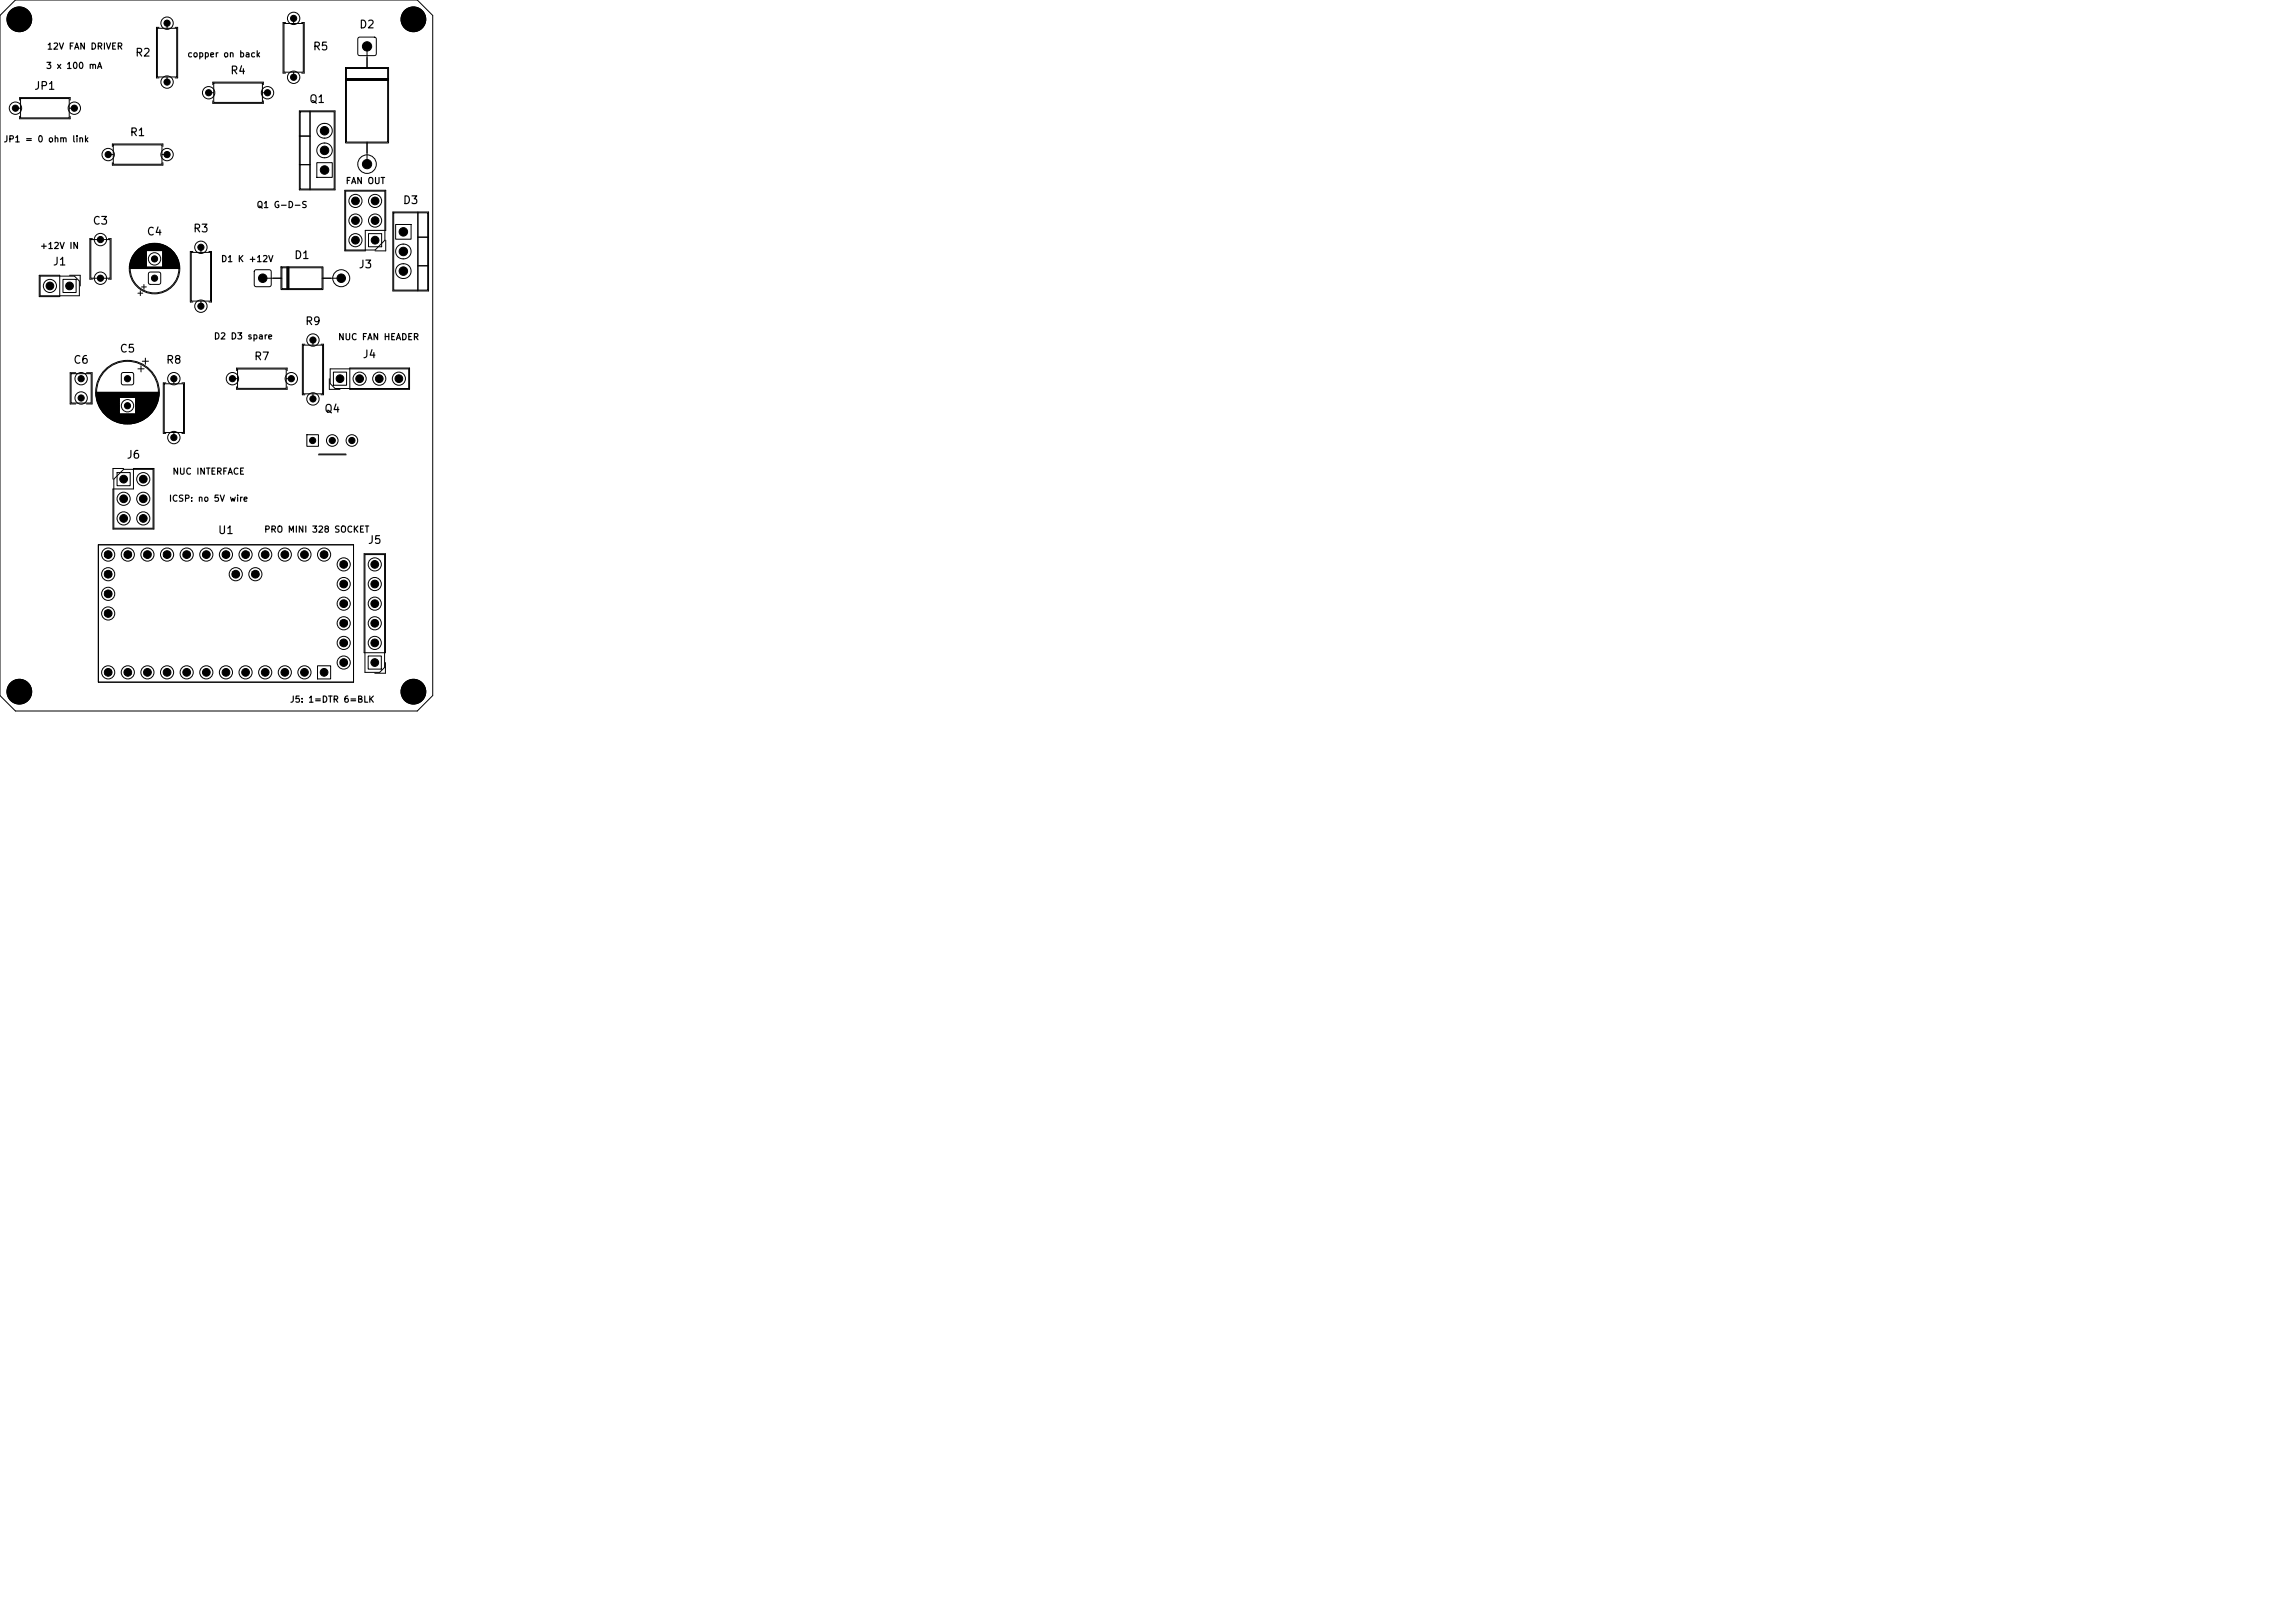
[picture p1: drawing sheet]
<svg xmlns="http://www.w3.org/2000/svg" width="297mm" height="210mm" viewBox="0 0 297 210" stroke-linecap="round" stroke-linejoin="round" font-family="sans-serif">
<defs><g id="words">
<g font-size="1">
<text x="46.4" y="3.9">D2</text>
<text x="4.4" y="11.9">JP1</text>
<text x="17.4" y="7.6">R2</text>
<text x="29.7" y="9.9">R4</text>
<text x="40.4" y="6.8">R5</text>
<text x="16.7" y="17.9">R1</text>
<text x="40" y="13.6">Q1</text>
<text x="11.9" y="29.3">C3</text>
<text x="52.1" y="26.6">D3</text>
<text x="6.8" y="34.6">J1</text>
<text x="18.9" y="30.7">C4</text>
<text x="24.9" y="30.3">R3</text>
<text x="38" y="33.8">D1</text>
<text x="46.3" y="35">J3</text>
<text x="9.4" y="47.3">C6</text>
<text x="15.4" y="45.9">C5</text>
<text x="21.4" y="47.3">R8</text>
<text x="32.8" y="46.9">R7</text>
<text x="39.4" y="42.3">R9</text>
<text x="46.9" y="46.6">J4</text>
<text x="41.9" y="53.6">Q4</text>
<text x="16.3" y="59.6">J6</text>
<text x="28.1" y="69.3">U1</text>
<text x="47.5" y="70.6">J5</text>
</g>
<g font-size=".8">
<text x="5.9" y="9.1">3 x 100 mA</text>
<text x="6" y="6.6">12V FAN DRIVER</text>
<text x="24.2" y="7.6">copper on back</text>
<text x="47" y="6.6">1</text>
<text x=".4" y="18.6">JP1 = 0 ohm link</text>
<text x="47" y="21.8">2</text>
<text x="33.1" y="27.1">Q1 G-D-S</text>
<text x="44.7" y="24">FAN OUT</text>
<text x="5.1" y="32.4">+12V IN</text>
<text x="28.5" y="34.1">D1 K +12V</text>
<text x="27.6" y="44.1">D2 D3 spare</text>
<text x="43.7" y="44.2">NUC FAN HEADER</text>
<text x="21.8" y="65.1">ICSP: no 5V wire</text>
<text x="22.3" y="61.6">NUC INTERFACE</text>
<text x="34.1" y="69.1">PRO MINI 328 SOCKET</text>
<text x="37.5" y="91.1">J5: 1=DTR 6=BLK</text>
</g>
<g font-size=".7">
<text x="41.6" y="17.4">3</text>
<text x="41.6" y="22.5">1</text>
<text x="41.6" y="20">2</text>
<text x="51.8" y="30.5">1</text>
<text x="51.8" y="33">2</text>
<text x="51.8" y="35.6">3</text>
<text x="33.6" y="36.6">1</text>
<text x="43.7" y="36.6">2</text>
</g>
<g font-size=".6">
<text x="45.7" y="29">4</text>
<text x="45.7" y="26.4">6</text>
<text x="48.2" y="29">3</text>
<text x="48.2" y="26.4">5</text>
<text x="45.7" y="31.5">2</text>
<text x="48.2" y="31.5">1</text>
<text x="6.1" y="37.4">2</text>
<text x="8.7" y="37.4">1</text>
<text x="43.7" y="49.4">1</text>
<text x="46.2" y="49.4">2</text>
<text x="48.8" y="49.4">3</text>
<text x="51.3" y="49.4">4</text>
<text x="15.7" y="62.4">1</text>
<text x="15.7" y="65">3</text>
<text x="18.2" y="62.4">2</text>
<text x="18.2" y="65">4</text>
<text x="15.7" y="67.5">5</text>
<text x="18.2" y="67.5">6</text>
<text x="13.4" y="72.2">24</text>
<text x="13.4" y="77.3">32</text>
<text x="13.4" y="74.7">33</text>
<text x="15.9" y="72.2">23</text>
<text x="18.5" y="72.2">22</text>
<text x="21" y="72.2">21</text>
<text x="23.6" y="72.2">20</text>
<text x="26.1" y="72.2">19</text>
<text x="28.6" y="72.2">18</text>
<text x="29.9" y="74.7">34</text>
<text x="31.2" y="72.2">17</text>
<text x="32.5" y="74.7">35</text>
<text x="33.7" y="72.2">16</text>
<text x="36.3" y="72.2">15</text>
<text x="38.8" y="72.2">14</text>
<text x="41.3" y="72.2">13</text>
<text x="43.9" y="76">29</text>
<text x="43.9" y="73.5">30</text>
<text x="48.2" y="76">5</text>
<text x="48.2" y="73.5">6</text>
<text x="13.4" y="79.8">31</text>
<text x="43.9" y="83.6">26</text>
<text x="43.9" y="81.1">27</text>
<text x="43.9" y="78.5">28</text>
<text x="48.2" y="83.6">2</text>
<text x="48.2" y="81.1">3</text>
<text x="48.2" y="78.5">4</text>
<text x="13.4" y="87.4">12</text>
<text x="15.9" y="87.4">11</text>
<text x="18.5" y="87.4">10</text>
<text x="21.3" y="87.4">9</text>
<text x="23.8" y="87.4">8</text>
<text x="26.4" y="87.4">7</text>
<text x="28.9" y="87.4">6</text>
<text x="31.5" y="87.4">5</text>
<text x="34" y="87.4">4</text>
<text x="36.5" y="87.4">3</text>
<text x="39.1" y="87.4">2</text>
<text x="41.6" y="87.4">1</text>
<text x="43.9" y="86.2">25</text>
<text x="48.2" y="86.2">1</text>
</g>
<g font-size=".5">
<text x="21.3" y="3.4">2</text>
<text x="37.7" y="2.8">2</text>
<text x="21.3" y="11">1</text>
<text x="37.7" y="10.4">1</text>
<text x="1.7" y="14.4">1</text>
<text x="9.3" y="14.4">2</text>
<text x="26.7" y="12.4">1</text>
<text x="34.3" y="12.4">2</text>
<text x="13.7" y="20.4">1</text>
<text x="21.3" y="20.4">2</text>
<text x="12.7" y="31.4">2</text>
<text x="19.7" y="33.9">2</text>
<text x="25.7" y="32.4">1</text>
<text x="12.7" y="36.4">1</text>
<text x="19.7" y="36.4">1</text>
<text x="25.7" y="40">2</text>
<text x="40.2" y="44.4">1</text>
<text x="10.2" y="49.4">1</text>
<text x="10.2" y="51.9">2</text>
<text x="16.2" y="49.4">1</text>
<text x="16.2" y="52.9">2</text>
<text x="22.2" y="49.4">1</text>
<text x="29.8" y="49.4">2</text>
<text x="37.4" y="49.4">1</text>
<text x="40.2" y="52">2</text>
<text x="22.2" y="57">2</text>
<text x="40.2" y="57.4">1</text>
<text x="42.7" y="57.4">2</text>
<text x="45.3" y="57.4">3</text>
</g>
</g></defs>
<g fill="none" stroke="#000" stroke-width=".13">
<path d="M0 2l2-2h52l2 2v88l-2 2h-52l-2-2zM2 14h.7M2.5 13v-.4h6.6v.4M2.5 15v.4h6.6v-.4M2.7 12.8h6.3v2.4h-6.3zM9 14h.6M14.5 19v-.4h6.6v.4M14.7 18.8h6.3v2.4h-6.3zM20.4 3.7h2.5v6.3h-2.5zM20.6 3.5h-.4v6.6h.4M21.6 3v.7M21.6 10v.6"/>
<path d="M22.7 3.5h.3v6.6h-.3M27 12h.7M27.5 11v-.4h6.6v.4M27.5 13v.4h6.6v-.4M27.7 10.8h6.3v2.4h-6.3zM34 12h.6M36.7 3h2.6v6.3h-2.6zM37 2.9h-.4v6.6h.4M38 2.4v.6M38 9.3v.7M38.7 14.4h4.7v10.2h-4.7zM38.7 17.6h1.4"/>
<path d="M38.9 14.5h4.4v10h-4.4zM39 2.9h.4v6.6h-.4M40.1 14.4v10.2M44.7 8.7h5.6v9.8h-5.6zM44.7 10.2h5.6M44.7 10.3h5.6M44.7 10.4h5.6M44.8 10.2h5.4M44.8 10.4h5.4M44.8 8.9h5.4v9.5h-5.4zM46.4 4.9l.2-.1h1.8l.2 .1 .1 .2v1.8l-.1 .2-.2 .1h-1.8l-.2-.1-.1-.2v-1.8zM47.5 6v2.9"/>
<path d="M47.5 18.4v2.8M5.1 35.6h2.6v2.8h-2.6zM5.2 35.7h4.4l.7 .7v1.9h-5.1zM8.1 36.2h1.7v1.7h-1.7zM9 35.6h1.4v1.4M11.7 31h2.6v5h-2.6zM12 30.9h-.4v5.2h.4M14 20h.7M14 30.9h.4v5.2h-.4M14.5 21v.4h6.6v-.4M16.8 34.8h6.4M16.8 34.7h6.4"/>
<path d="M16.8 34.6h6.4M16.8 34.5h2.2M16.8 34.4h2.2M16.8 34.3h2.2M16.8 34.2h2.2M16.8 34.1h2.2M16.9 34h2.1M16.9 33.9h2.1M16.9 33.8h2.1M16.9 33.7h2.1M17 33.7h2M17 33.6h2"/>
<path d="M17 33.5h2M17 33.4h2M17.1 33.4h1.9M17.1 33.3h1.9M17.1 33.2h1.9M17.2 33.2h1.8M17.2 33.1h1.8M17.3 33h1.7M17.3 32.9h1.7M17.4 32.9h1.6M17.4 32.8h1.6M17.5 32.8h1.5"/>
<path d="M17.5 32.7h1.5M17.5 32.6h1.5M17.6 32.6h1.4M17.7 32.5h1.3M17.7 32.4h4.6M17.8 32.4h4.4M17.8 37.9h.7M17.9 32.3h4.2M18 32.2h4M18.1 32.2h3.8M18.1 32.1h3.8M18.2 37.6v.7"/>
<path d="M18.2 32.1h3.6M18.2 32h3.6M18.3 32h3.4M18.3 37.1h.6M18.4 32h3.2M18.4 31.9h3.2M18.5 31.9h3M18.6 31.8h2.8M18.6 36.8v.6M18.6 31.8h2.7M18.7 31.8h2.6M18.8 31.7h2.4"/>
<path d="M18.9 31.7h2.2M19.1 31.6h1.8M19.2 31.6h1.6M19.3 35.3l.1-.1 1.3 .1 .1 .2-.1 1.2-.2 .1-1.2-.1-.1-.1zM19.4 31.6h1.2M19.6 31.5h.8M21 20h.6M21 32.6h1.4M21 34.4h2.2M21 34.5h2.2M21 34.3h2.2M21 34.2h2.2"/>
<path d="M21 34.1h2.2M21 34h2.1M21 33.9h2.1M21 33.8h2.1M21 33.7h2.1M21 33.7h2M21 33.6h2M21 33.5h2M21 33.4h2M21 33.4h1.9M21 33.3h1.9M21 33.2h1.9"/>
<path d="M21 33.2h1.8M21 33.1h1.8M21 33h1.7M21 32.9h1.7M21 32.9h1.6M21 32.8h1.6M21 32.8h1.5M21 32.7h1.5M21 32.6h1.5M21 32.5h1.3M24.7 32.7h2.5v6.3h-2.5zM25 32.5h-.4v6.6h.4"/>
<path d="M26 32v.7M26 39v.6M27 32.5h.4v6.6h-.4M33 35l.2-.1h1.7l.1 .1 .1 .2v1.7l-.1 .1-.1 .1h-1.7l-.2-.1-.1-.1v-1.7zM34 36h2.5M36.4 34.5h5.4v3h-5.4zM36.5 34.6h5.2v2.7h-5.2zM37.1 34.5v3M37.2 34.7v2.7M37.3 34.5v3M37.4 34.5v3M38.7 21.3h1.4"/>
<path d="M41 21h2v2h-2zM41.7 36h2.5M44.6 24.6h5.3v5.2h-2.6v2.7h-2.7zM44.7 24.7h5.1v6.4l-1.3 1.3h-3.8zM47.7 30.2h1.7v1.7h-1.7zM49.9 31.1v1.4h-1.4M50.8 27.4h4.7v10.3h-4.7zM51 27.5h4.3v10h-4.3zM51.2 29h2v2h-2zM54.1 27.4v10.3M54.1 30.7h1.4M54.1 34.4h1.4"/>
<path d="M9.2 48.3h2.6v3.9h-2.6zM9.8 48.2h-.7v4.1h.7M11.2 48.2h.7v4.1h-.7M12.4 50.8h8.2M12.4 50.9h8.2M12.4 51h8.2M12.4 51.1h8.2M12.4 51.2h8.2M12.5 51.3h8M12.5 51.4h8M12.5 51.5h3M12.5 51.6h3"/>
<path d="M12.5 51.7h3M12.5 51.8h3M12.6 51.8h2.9M12.6 51.9h2.9M12.6 52h2.9M12.6 52.1h2.9M12.7 52.1h2.8M12.7 52.2h2.8M12.7 52.3h2.8M12.7 52.4h2.8M12.8 52.4h2.7M12.8 52.5h2.7"/>
<path d="M12.8 52.6h2.7M12.9 52.6h2.6M12.9 52.7h2.6M12.9 52.8h2.6M13 52.8h2.5M13 52.9h2.5M13.1 53h2.4M13.1 53.1h2.4M13.2 53.1h2.3M13.2 53.2h2.3M13.3 53.2h2.2M13.3 53.3h2.2"/>
<path d="M13.3 53.4h2.2M13.4 53.4h2.1M13.4 53.5h2.1M13.5 53.5h2M13.5 53.6h6M13.6 53.6h5.8M13.6 53.7h5.8M13.7 53.7h5.6M13.7 53.8h5.6M13.8 53.8h5.4M13.8 53.9h5.4M13.9 53.9h5.2"/>
<path d="M13.9 54h5.2M14 54h5M14.1 54.1h4.8M14.2 54.1h4.6M14.2 54.2h4.6M14.3 54.2h4.4M14.4 54.3h4.2M14.5 54.3h4M14.5 54.4h4M14.6 54.4h3.8M14.7 54.4h3.6M14.8 54.5h3.4"/>
<path d="M14.9 54.5h3.2M14.9 54.6h3.2M15 54.6h3M15.2 54.6h2.6M15.3 54.7h2.4M15.4 54.7h2.2M15.6 54.8h1.8M15.7 54.8h1.6M15.8 48.3l.2-.1 1.2 .1 .1 .2-.1 1.2-.1 .1-1.3-.1-.1-.1zM16 54.8h1M17.5 51.5h3M17.5 51.6h3"/>
<path d="M17.5 51.7h3M17.5 51.8h3M17.5 51.8h2.9M17.5 51.9h2.9M17.5 52h2.9M17.5 52.1h2.9M17.5 52.1h2.8M17.5 52.2h2.8M17.5 52.3h2.8M17.5 52.4h2.8M17.5 52.4h2.7M17.5 52.5h2.7"/>
<path d="M17.5 52.6h2.7M17.5 52.6h2.6M17.5 52.7h2.6M17.5 52.8h2.6M17.5 52.8h2.5M17.5 52.9h2.5M17.5 53h2.4M17.5 53.1h2.4M17.5 53.1h2.3M17.5 53.2h2.3M17.5 53.2h2.2M17.5 53.3h2.2"/>
<path d="M17.5 53.4h2.2M17.5 53.4h2.1M17.5 53.5h2.1M17.5 53.5h2M17.8 47.7h.8M18.2 47.3v.8M18.4 46.7h.8M18.8 46.3v.8M21.2 49.7h2.5v6.3h-2.5zM21.5 49.5h-.4v6.6h.4M22.5 49v.7M22.5 56v.6"/>
<path d="M23.5 49.5h.4v6.6h-.4M30.1 49h.6M30.6 50v.4h6.6v-.4M30.6 48v-.4h6.6v.4M30.7 47.7h6.3v2.6h-6.3zM37 49h.7M39.3 44.7h2.4v6.3h-2.4zM39.5 44.5h-.4v6.6h.4M39.7 56.3h1.5v1.4h-1.5zM40.5 44v.7M40.5 51v.6M41.2 58.9h3.6"/>
<path d="M41.3 58.8h3.5M41.5 44.5h.4v6.6h-.4M42.6 49v1.4h1.4M42.7 47.7h10.2v2.6h-9.5l-.7-.7zM43.2 48.2h1.7v1.7h-1.7zM45.3 47.6h7.7v2.8h-7.7zM12.7 70.5h33v17.8h-33zM14.7 62l1.3-1.3h3.8v7.7h-5.1zM15.2 61.2h1.7v1.7h-1.7zM16 60.6h-1.4v1.4M17.3 60.6h2.6v7.9h-5.3v-5.2h2.7zM47.1 71.7h2.8v12.8h-2.8z"/>
<path d="M47.2 71.8h2.6v14.6l-.7 .6h-1.9zM41.1 86.1h1.7v1.7h-1.7zM47.6 84.9h1.7v1.7h-1.7zM49.9 85.7v1.4h-1.4"/>
<circle cx="2" cy="14" r=".8"/>
<circle cx="2.5" cy="2.5" r="1.6"/>
<circle cx="9.6" cy="14" r=".8"/>
<circle cx="14" cy="20" r=".8"/>
<circle cx="21.6" cy="20" r=".8"/>
<circle cx="21.6" cy="10.6" r=".8"/>
<circle cx="21.6" cy="3" r=".8"/>
<circle cx="27" cy="12" r=".8"/>
<circle cx="34.6" cy="12" r=".8"/>
<circle cx="38" cy="2.4" r=".8"/>
<circle cx="38" cy="10" r=".8"/>
<circle cx="42" cy="19.4" r=".98"/>
<circle cx="42" cy="16.9" r=".98"/>
<circle cx="53.5" cy="2.5" r="1.6"/>
<circle cx="6.5" cy="37" r=".85"/>
<circle cx="13" cy="36" r=".8"/>
<circle cx="13" cy="31" r=".8"/>
<circle cx="20" cy="34.7" r="3.3"/>
<circle cx="20" cy="33.5" r=".8"/>
<circle cx="20" cy="34.7" r="3.2"/>
<circle cx="26" cy="39.6" r=".8"/>
<circle cx="26" cy="32" r=".8"/>
<circle cx="44.2" cy="36" r="1.1"/>
<circle cx="46" cy="26" r=".85"/>
<circle cx="46" cy="31.1" r=".85"/>
<circle cx="46" cy="28.5" r=".85"/>
<circle cx="47.5" cy="21.2" r="1.2"/>
<circle cx="48.5" cy="28.5" r=".85"/>
<circle cx="48.5" cy="26" r=".85"/>
<circle cx="52.2" cy="32.6" r=".98"/>
<circle cx="52.2" cy="35.1" r=".98"/>
<circle cx="10.5" cy="49" r=".8"/>
<circle cx="10.5" cy="51.5" r=".8"/>
<circle cx="16.5" cy="50.8" r="4.1"/>
<circle cx="16.5" cy="50.7" r="4"/>
<circle cx="16.5" cy="52.5" r=".8"/>
<circle cx="22.5" cy="56.6" r=".8"/>
<circle cx="22.5" cy="49" r=".8"/>
<circle cx="30.1" cy="49" r=".8"/>
<circle cx="37.7" cy="49" r=".8"/>
<circle cx="40.5" cy="51.6" r=".8"/>
<circle cx="40.5" cy="44" r=".8"/>
<circle cx="43" cy="57" r=".75"/>
<circle cx="45.5" cy="57" r=".75"/>
<circle cx="46.5" cy="49" r=".85"/>
<circle cx="49.1" cy="49" r=".85"/>
<circle cx="51.6" cy="49" r=".85"/>
<circle cx="14" cy="76.8" r=".85"/>
<circle cx="14" cy="79.4" r=".85"/>
<circle cx="14" cy="74.3" r=".85"/>
<circle cx="14" cy="71.8" r=".85"/>
<circle cx="16" cy="64.5" r=".85"/>
<circle cx="16" cy="67.1" r=".85"/>
<circle cx="16.5" cy="71.8" r=".85"/>
<circle cx="18.5" cy="64.5" r=".85"/>
<circle cx="18.5" cy="62" r=".85"/>
<circle cx="18.5" cy="67.1" r=".85"/>
<circle cx="19.1" cy="71.8" r=".85"/>
<circle cx="21.6" cy="71.8" r=".85"/>
<circle cx="24.2" cy="71.8" r=".85"/>
<circle cx="26.7" cy="71.8" r=".85"/>
<circle cx="29.2" cy="71.8" r=".85"/>
<circle cx="30.5" cy="74.3" r=".85"/>
<circle cx="31.8" cy="71.8" r=".85"/>
<circle cx="33.1" cy="74.3" r=".85"/>
<circle cx="34.3" cy="71.8" r=".85"/>
<circle cx="36.9" cy="71.8" r=".85"/>
<circle cx="39.4" cy="71.8" r=".85"/>
<circle cx="41.9" cy="71.8" r=".85"/>
<circle cx="44.5" cy="73" r=".85"/>
<circle cx="44.5" cy="78.1" r=".85"/>
<circle cx="44.5" cy="75.6" r=".85"/>
<circle cx="48.5" cy="78.1" r=".85"/>
<circle cx="48.5" cy="73" r=".85"/>
<circle cx="48.5" cy="75.6" r=".85"/>
<circle cx="2.5" cy="89.5" r="1.6"/>
<circle cx="14" cy="87" r=".85"/>
<circle cx="16.5" cy="87" r=".85"/>
<circle cx="19.1" cy="87" r=".85"/>
<circle cx="21.6" cy="87" r=".85"/>
<circle cx="24.2" cy="87" r=".85"/>
<circle cx="26.7" cy="87" r=".85"/>
<circle cx="29.2" cy="87" r=".85"/>
<circle cx="31.8" cy="87" r=".85"/>
<circle cx="34.3" cy="87" r=".85"/>
<circle cx="36.9" cy="87" r=".85"/>
<circle cx="39.4" cy="87" r=".85"/>
<circle cx="44.5" cy="85.7" r=".85"/>
<circle cx="44.5" cy="83.2" r=".85"/>
<circle cx="44.5" cy="80.6" r=".85"/>
<circle cx="48.5" cy="80.6" r=".85"/>
<circle cx="48.5" cy="83.2" r=".85"/>
<circle cx="53.5" cy="89.5" r="1.6"/>
</g>
<g fill="#000" stroke="#000" stroke-width=".13">
<circle cx="2" cy="14" r=".4"/>
<circle cx="2.5" cy="2.5" r="1.6"/>
<circle cx="9.6" cy="14" r=".4"/>
<circle cx="14" cy="20" r=".4"/>
<circle cx="21.6" cy="3" r=".4"/>
<circle cx="21.6" cy="10.6" r=".4"/>
<circle cx="21.6" cy="20" r=".4"/>
<circle cx="27" cy="12" r=".4"/>
<circle cx="34.6" cy="12" r=".4"/>
<circle cx="38" cy="10" r=".4"/>
<circle cx="38" cy="2.4" r=".4"/>
<circle cx="42" cy="16.9" r=".55"/>
<circle cx="42" cy="19.5" r=".55"/>
<circle cx="47.5" cy="6" r=".6"/>
<circle cx="53.5" cy="2.5" r="1.6"/>
<circle cx="6.5" cy="37" r=".5"/>
<circle cx="9" cy="37" r=".5"/>
<circle cx="13" cy="31" r=".4"/>
<circle cx="13" cy="36" r=".4"/>
<circle cx="20" cy="33.5" r=".4"/>
<circle cx="20" cy="36" r=".4"/>
<circle cx="26" cy="32" r=".4"/>
<circle cx="26" cy="39.6" r=".4"/>
<circle cx="34" cy="36" r=".55"/>
<circle cx="42" cy="22" r=".55"/>
<circle cx="44.2" cy="36" r=".55"/>
<circle cx="46" cy="26" r=".5"/>
<circle cx="46" cy="31.1" r=".5"/>
<circle cx="46" cy="28.5" r=".5"/>
<circle cx="47.5" cy="21.2" r=".6"/>
<circle cx="48.5" cy="26" r=".5"/>
<circle cx="48.5" cy="31.1" r=".5"/>
<circle cx="48.5" cy="28.5" r=".5"/>
<circle cx="52.2" cy="30" r=".55"/>
<circle cx="52.2" cy="35.1" r=".55"/>
<circle cx="52.2" cy="32.5" r=".55"/>
<circle cx="10.5" cy="49" r=".4"/>
<circle cx="10.5" cy="51.5" r=".4"/>
<circle cx="16.5" cy="49" r=".4"/>
<circle cx="16.5" cy="52.5" r=".4"/>
<circle cx="22.5" cy="49" r=".4"/>
<circle cx="22.5" cy="56.6" r=".4"/>
<circle cx="30.1" cy="49" r=".4"/>
<circle cx="37.7" cy="49" r=".4"/>
<circle cx="40.5" cy="57" r=".4"/>
<circle cx="40.5" cy="51.6" r=".4"/>
<circle cx="40.5" cy="44" r=".4"/>
<circle cx="43" cy="57" r=".4"/>
<circle cx="44" cy="49" r=".5"/>
<circle cx="45.5" cy="57" r=".4"/>
<circle cx="46.5" cy="49" r=".5"/>
<circle cx="49.1" cy="49" r=".5"/>
<circle cx="51.6" cy="49" r=".5"/>
<circle cx="14" cy="71.8" r=".5"/>
<circle cx="14" cy="76.8" r=".5"/>
<circle cx="14" cy="79.4" r=".5"/>
<circle cx="14" cy="74.3" r=".5"/>
<circle cx="16" cy="64.5" r=".5"/>
<circle cx="16" cy="62" r=".5"/>
<circle cx="16" cy="67.1" r=".5"/>
<circle cx="16.5" cy="71.8" r=".5"/>
<circle cx="18.5" cy="64.5" r=".5"/>
<circle cx="18.5" cy="62" r=".5"/>
<circle cx="18.5" cy="67.1" r=".5"/>
<circle cx="19.1" cy="71.8" r=".5"/>
<circle cx="21.6" cy="71.8" r=".5"/>
<circle cx="24.2" cy="71.8" r=".5"/>
<circle cx="26.7" cy="71.8" r=".5"/>
<circle cx="29.2" cy="71.8" r=".5"/>
<circle cx="30.5" cy="74.3" r=".5"/>
<circle cx="31.8" cy="71.8" r=".5"/>
<circle cx="33.1" cy="74.3" r=".5"/>
<circle cx="34.3" cy="71.8" r=".5"/>
<circle cx="36.9" cy="71.8" r=".5"/>
<circle cx="39.4" cy="71.8" r=".5"/>
<circle cx="41.9" cy="71.8" r=".5"/>
<circle cx="44.5" cy="78.1" r=".5"/>
<circle cx="44.5" cy="75.6" r=".5"/>
<circle cx="44.5" cy="73" r=".5"/>
<circle cx="48.5" cy="73" r=".5"/>
<circle cx="48.5" cy="78.1" r=".5"/>
<circle cx="48.5" cy="75.6" r=".5"/>
<circle cx="2.5" cy="89.5" r="1.6"/>
<circle cx="14" cy="87" r=".5"/>
<circle cx="16.5" cy="87" r=".5"/>
<circle cx="19.1" cy="87" r=".5"/>
<circle cx="21.6" cy="87" r=".5"/>
<circle cx="24.2" cy="87" r=".5"/>
<circle cx="26.7" cy="87" r=".5"/>
<circle cx="29.2" cy="87" r=".5"/>
<circle cx="31.8" cy="87" r=".5"/>
<circle cx="34.3" cy="87" r=".5"/>
<circle cx="36.9" cy="87" r=".5"/>
<circle cx="39.4" cy="87" r=".5"/>
<circle cx="41.9" cy="87" r=".5"/>
<circle cx="44.5" cy="80.6" r=".5"/>
<circle cx="44.5" cy="83.2" r=".5"/>
<circle cx="44.5" cy="85.7" r=".5"/>
<circle cx="48.5" cy="83.2" r=".5"/>
<circle cx="48.5" cy="80.6" r=".5"/>
<circle cx="48.5" cy="85.7" r=".5"/>
<circle cx="53.5" cy="89.5" r="1.6"/>
</g>
<use href="#words"/>
</svg>
